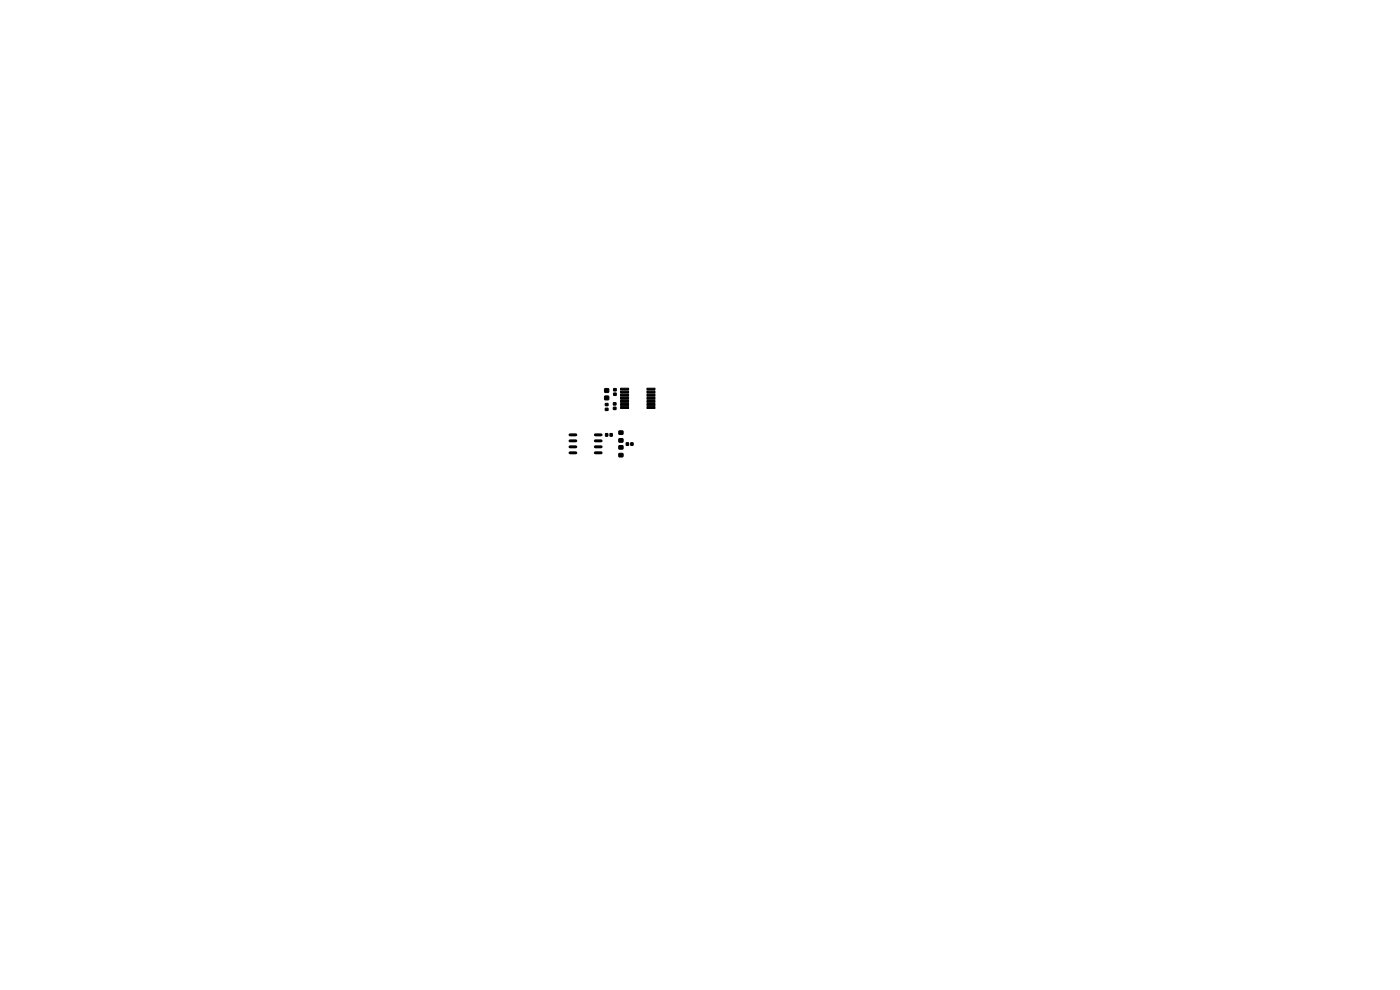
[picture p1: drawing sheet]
<svg xmlns="http://www.w3.org/2000/svg" width="297mm" height="210mm" viewBox="0 0 297 210" stroke-linecap="round" stroke-linejoin="round" font-family="sans-serif">
<g fill="#000" stroke="#000" stroke-width=".21">
<path d="M128.5 92h.4v.5h-.4zM128.3 82.5h.8v.7h-.8zM128.3 84h.8v.8h-.8zM128.4 85.6h.6v.4h-.6zM128.4 86.6h.6v.5h-.6zM129.4 92h.5v.5h-.5zM130.1 85.4h.6v.5h-.6zM130.1 86.4h.6v.5h-.6zM130.2 82.4h.5v.5h-.5zM130.2 83.4h.5v.5h-.5zM131.3 91.4h.8v.7h-.8zM131.3 93.1h.8v.7h-.8z"/>
<path d="M131.3 94.6h.8v.6h-.8zM131.3 96.2h.8v.7h-.8zM131.6 86.3h1.7v.4h-1.7zM131.6 85.6h1.7v.4h-1.7zM131.6 85h1.7v.4h-1.7zM131.6 84.3h1.7v.4h-1.7zM131.6 83.7h1.7v.4h-1.7zM131.6 83h1.7v.4h-1.7zM131.6 82.4h1.7v.4h-1.7zM132.9 93.9h.4v.6h-.4zM133.8 93.9h.5v.6h-.5zM137.2 82.4h1.7v.4h-1.7z"/>
<path d="M137.2 83h1.7v.4h-1.7zM137.2 83.7h1.7v.4h-1.7zM137.2 84.3h1.7v.4h-1.7zM137.2 85h1.7v.4h-1.7zM137.2 85.6h1.7v.4h-1.7zM137.2 86.3h1.7v.4h-1.7z"/>
</g>
<path d="M120.9 96.1h1.3M120.9 94.8h1.3M120.9 93.5h1.3M120.9 92.2h1.3M126.3 96.1h1.2M126.3 94.8h1.2M126.3 93.5h1.2M126.3 92.2h1.2" fill="none" stroke="#000" stroke-width=".63"/>
</svg>
